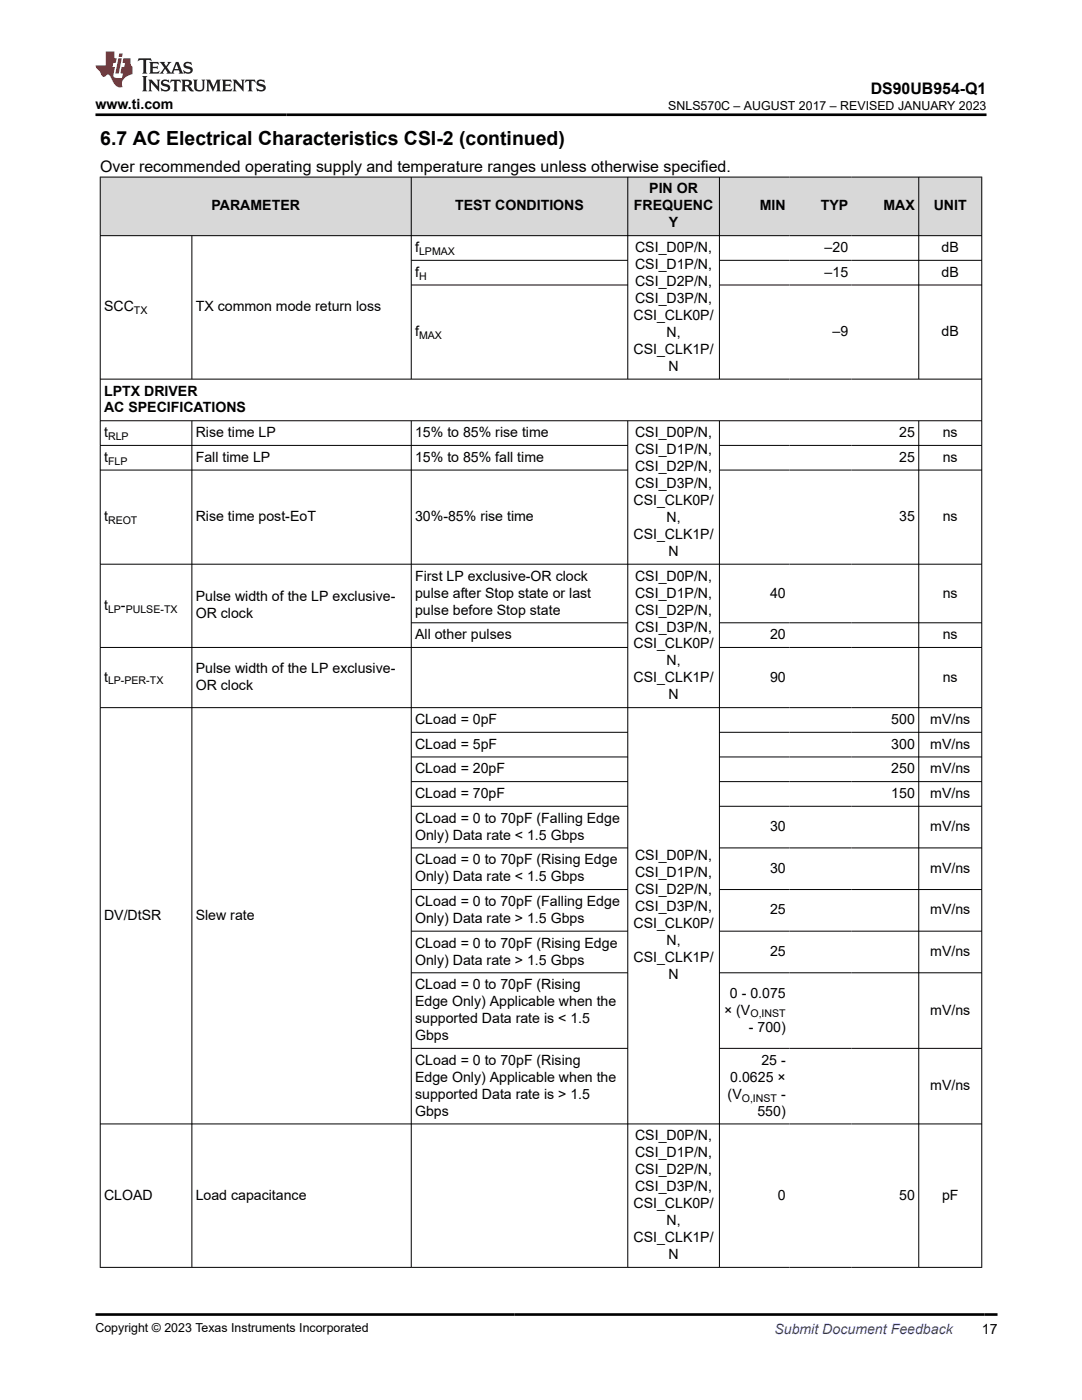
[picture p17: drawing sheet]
<svg xmlns="http://www.w3.org/2000/svg" width="216mm" height="279mm" viewBox="0 0 216 279" stroke-linecap="round" stroke-linejoin="round" font-family="sans-serif">
<defs><g id="words">
<text font-size="3.9" x="20" y="28.8">6.7 AC Electrical Characteristics CSI-2 (continued)</text>
<g font-size="3.2">
<text x="173.7" y="18.7">DS90UB954-Q1</text>
<text x="20" y="34.3">Over recommended operating supply and temperature ranges unless otherwise specified.</text>
</g>
<g font-size="2.8">
<text x="19" y="21.8">www.ti.com</text>
<text x="42.2" y="42">PARAMETER</text>
<text x="90.8" y="42">TEST CONDITIONS</text>
<text x="126.5" y="42">FREQUENC</text>
<text x="129.5" y="38.6">PIN OR</text>
<text x="151.6" y="42">MIN</text>
<text x="163.8" y="42">TYP</text>
<text x="176.3" y="42">MAX</text>
<text x="186.3" y="42">UNIT</text>
<text x="133.5" y="45.4">Y</text>
<text x="82.8" y="50.3">f</text>
<text x="126.7" y="50.3">CSI_D0P/N,</text>
<text x="126.7" y="53.7">CSI_D1P/N,</text>
<text x="164.5" y="50.3">–20</text>
<text x="187.9" y="50.3">dB</text>
<text x="82.8" y="55.2">f</text>
<text x="126.7" y="57.1">CSI_D2P/N,</text>
<text x="164.5" y="55.2">–15</text>
<text x="187.9" y="55.2">dB</text>
<text x="20.8" y="62.2">SCC</text>
<text x="39.1" y="62.2">TX common mode return loss</text>
<text x="126.4" y="63.9">CSI_CLK0P/</text>
<text x="126.7" y="60.5">CSI_D3P/N,</text>
<text x="82.8" y="67.1">f</text>
<text x="126.4" y="70.6">CSI_CLK1P/</text>
<text x="133" y="67.2">N,</text>
<text x="166.1" y="67.1">–9</text>
<text x="187.9" y="67.1">dB</text>
<text x="133.4" y="74">N</text>
<text x="20.8" y="78.9">LPTX DRIVER</text>
<text x="20.8" y="82.3">AC SPECIFICATIONS</text>
<text x="20.8" y="87.2">t</text>
<text x="39.1" y="87.2">Rise time LP</text>
<text x="82.8" y="87.2">15% to 85% rise time</text>
<text x="126.7" y="87.2">CSI_D0P/N,</text>
<text x="179.4" y="87.2">25</text>
<text x="188.1" y="87.2">ns</text>
<text x="20.8" y="92.2">t</text>
<text x="39.1" y="92.2">Fall time LP</text>
<text x="82.8" y="92.2">15% to 85% fall time</text>
<text x="126.7" y="90.6">CSI_D1P/N,</text>
<text x="126.7" y="94">CSI_D2P/N,</text>
<text x="179.4" y="92.2">25</text>
<text x="188.1" y="92.2">ns</text>
<text x="126.4" y="100.8">CSI_CLK0P/</text>
<text x="126.7" y="97.4">CSI_D3P/N,</text>
<text x="20.8" y="104">t</text>
<text x="39.1" y="104">Rise time post-EoT</text>
<text x="82.8" y="104">30%-85% rise time</text>
<text x="126.4" y="107.6">CSI_CLK1P/</text>
<text x="133" y="104.2">N,</text>
<text x="179.4" y="104">35</text>
<text x="188.1" y="104">ns</text>
<text x="133.4" y="111">N</text>
<text x="82.8" y="115.9">First LP exclusive-OR clock</text>
<text x="82.8" y="119.3">pulse after Stop state or last</text>
<text x="126.7" y="115.9">CSI_D0P/N,</text>
<text x="126.7" y="119.3">CSI_D1P/N,</text>
<text x="153.7" y="119.3">40</text>
<text x="188.1" y="119.3">ns</text>
<text x="20.8" y="121.7">t</text>
<text x="24.1" y="121.7">-</text>
<text x="39.1" y="120">Pulse width of the LP exclusive-</text>
<text x="39.1" y="123.4">OR clock</text>
<text x="82.8" y="122.6">pulse before Stop state</text>
<text x="126.7" y="122.6">CSI_D2P/N,</text>
<text x="82.8" y="127.6">All other pulses</text>
<text x="126.4" y="129.4">CSI_CLK0P/</text>
<text x="126.7" y="126">CSI_D3P/N,</text>
<text x="153.7" y="127.6">20</text>
<text x="188.1" y="127.6">ns</text>
<text x="20.8" y="136">t</text>
<text x="39.1" y="134.3">Pulse width of the LP exclusive-</text>
<text x="39.1" y="137.7">OR clock</text>
<text x="126.4" y="136.2">CSI_CLK1P/</text>
<text x="133" y="132.8">N,</text>
<text x="153.7" y="136">90</text>
<text x="188.1" y="136">ns</text>
<text x="133.4" y="139.6">N</text>
<text x="82.8" y="144.5">CLoad = 0pF</text>
<text x="82.8" y="149.4">CLoad = 5pF</text>
<text x="177.9" y="144.5">500</text>
<text x="177.9" y="149.4">300</text>
<text x="185.6" y="144.5">mV/ns</text>
<text x="185.6" y="149.4">mV/ns</text>
<text x="82.8" y="154.3">CLoad = 20pF</text>
<text x="177.9" y="154.3">250</text>
<text x="185.6" y="154.3">mV/ns</text>
<text x="82.8" y="159.3">CLoad = 70pF</text>
<text x="177.9" y="159.3">150</text>
<text x="185.6" y="159.3">mV/ns</text>
<text x="82.8" y="164.2">CLoad = 0 to 70pF (Falling Edge</text>
<text x="82.8" y="167.6">Only) Data rate &lt; 1.5 Gbps</text>
<text x="153.7" y="165.9">30</text>
<text x="185.6" y="165.9">mV/ns</text>
<text x="82.8" y="172.5">CLoad = 0 to 70pF (Rising Edge</text>
<text x="126.7" y="171.7">CSI_D0P/N,</text>
<text x="82.8" y="175.9">Only) Data rate &lt; 1.5 Gbps</text>
<text x="126.7" y="175.1">CSI_D1P/N,</text>
<text x="126.7" y="178.5">CSI_D2P/N,</text>
<text x="153.7" y="174.2">30</text>
<text x="185.6" y="174.2">mV/ns</text>
<text x="20.8" y="183.6">DV/DtSR</text>
<text x="39.1" y="183.6">Slew rate</text>
<text x="82.8" y="180.8">CLoad = 0 to 70pF (Falling Edge</text>
<text x="82.8" y="184.2">Only) Data rate &gt; 1.5 Gbps</text>
<text x="126.4" y="185.3">CSI_CLK0P/</text>
<text x="126.7" y="181.9">CSI_D3P/N,</text>
<text x="153.7" y="182.5">25</text>
<text x="185.6" y="182.5">mV/ns</text>
<text x="82.8" y="189.1">CLoad = 0 to 70pF (Rising Edge</text>
<text x="133" y="188.7">N,</text>
<text x="153.7" y="190.8">25</text>
<text x="185.6" y="190.8">mV/ns</text>
<text x="82.8" y="192.5">Only) Data rate &gt; 1.5 Gbps</text>
<text x="82.8" y="197.4">CLoad = 0 to 70pF (Rising</text>
<text x="126.4" y="192">CSI_CLK1P/</text>
<text x="133.4" y="195.4">N</text>
<text x="82.8" y="200.8">Edge Only) Applicable when the</text>
<text x="144.5" y="202.5">× (V</text>
<text x="145.7" y="199.1">0 - 0.075</text>
<text x="185.6" y="202.5">mV/ns</text>
<text x="82.8" y="204.2">supported Data rate is &lt; 1.5</text>
<text x="82.8" y="207.6">Gbps</text>
<text x="149.4" y="205.9">- 700)</text>
<text x="82.8" y="212.5">CLoad = 0 to 70pF (Rising</text>
<text x="82.8" y="215.9">Edge Only) Applicable when the</text>
<text x="145.7" y="215.9">0.0625 ×</text>
<text x="151.9" y="212.5">25 -</text>
<text x="82.8" y="219.3">supported Data rate is &gt; 1.5</text>
<text x="145.2" y="219.3">(V</text>
<text x="155.9" y="219.3">-</text>
<text x="185.6" y="217.6">mV/ns</text>
<text x="82.8" y="222.7">Gbps</text>
<text x="126.7" y="227.6">CSI_D0P/N,</text>
<text x="151.1" y="222.7">550)</text>
<text x="126.7" y="231">CSI_D1P/N,</text>
<text x="20.8" y="239.4">CLOAD</text>
<text x="39.1" y="239.4">Load capacitance</text>
<text x="126.7" y="234.4">CSI_D2P/N,</text>
<text x="126.7" y="237.7">CSI_D3P/N,</text>
<text x="155.2" y="239.4">0</text>
<text x="179.4" y="239.4">50</text>
<text x="188" y="239.4">pF</text>
<text x="126.4" y="241.1">CSI_CLK0P/</text>
<text x="133" y="244.5">N,</text>
<text x="126.4" y="247.9">CSI_CLK1P/</text>
<text x="133.4" y="251.3">N</text>
<text x="195.9" y="266.1">17</text>
</g>
<text font-size="2.8" fill="#00f" x="154.5" y="266.2">Submit Document Feedback</text>
<g font-size="2.5">
<text x="133.3" y="21.9">SNLS570C – AUGUST 2017 – REVISED JANUARY 2023</text>
<text x="19" y="265.9">Copyright © 2023 Texas Instruments Incorporated</text>
</g>
<g font-size="2.1">
<text x="83.6" y="50.9">LPMAX</text>
<text x="83.6" y="55.8">H</text>
<text x="26.7" y="62.7">TX</text>
<text x="83.6" y="67.6">MAX</text>
<text x="21.6" y="87.8">RLP</text>
<text x="21.6" y="92.7">FLP</text>
<text x="21.6" y="104.6">REOT</text>
<text x="21.6" y="122.3">LP PULSE-TX</text>
<text x="21.6" y="136.6">LP-PER-TX</text>
<text x="149.7" y="203.1">O,INST</text>
<text x="148" y="219.8">O,INST</text>
</g>
</g></defs>
<g fill="#d8d8d8">
<path d="M20 35.3h175.9v11.7h-175.9z" fill-rule="evenodd"/>
<path d="M20.1 35.4h61.9v11.6h-61.9z" fill-rule="evenodd"/>
<path d="M82.1 35.4h43.1v11.6h-43.1z" fill-rule="evenodd"/>
<path d="M125.3 35.4h18.2v11.6h-18.2z" fill-rule="evenodd"/>
<path d="M143.6 35.4h13.9v11.6h-13.9z" fill-rule="evenodd"/>
<path d="M157.5 35.4h12.5v11.6h-12.5z" fill-rule="evenodd"/>
<path d="M170 35.4h13.3v11.6h-13.3z" fill-rule="evenodd"/>
<path d="M183.4 35.4h12.4v11.6h-12.4z" fill-rule="evenodd"/>
</g>
<g fill="none" stroke="#000" stroke-width=".2">
<path d="M19.9 35.3h176.1M20 35.3v217.7M82.1 35.3v40.4M125.3 35.3v40.4M143.6 35.3v40.4M183.3 35.3v40.4M195.9 35.3v217.7M19.9 47h176.1M38.3 47v28.7M82.1 52h43.2M82.1 56.9h43.2M143.6 52h52.4"/>
<path d="M143.6 56.9h52.4M196 75.7h-176.1M19.9 84h176.1M19.9 88.9h105.4M19.9 93.8h105.4M38.3 84v169M82.1 84v169M125.3 84v169M143.6 84v169M143.6 88.9h52.4M143.6 93.8h52.4M183.3 84v169"/>
<path d="M19.9 112.6h176.1M19.9 129.2h105.4M82.1 124.3h43.2M143.6 129.2h52.4M143.6 124.3h52.4M19.9 141.2h176.1M82.1 146.1h43.2M82.1 151.1h43.2M82.1 156h43.2M143.6 146.1h52.4M143.6 151.1h52.4M143.6 156h52.4"/>
<path d="M82.1 160.9h43.2M82.1 169.2h43.2M82.1 177.5h43.2M143.6 160.9h52.4M143.6 169.2h52.4M143.6 177.5h52.4M82.1 185.8h43.2M82.1 194.1h43.2M143.6 185.8h52.4M143.6 194.1h52.4M82.1 209.2h43.2M143.6 209.2h52.4"/>
<path d="M19.9 224.3h176.1M19.9 252.9h176.1"/>
</g>
<path d="M27.7 11.6l-.2 .6 .5-.2h.6v.1v2.2l-.2 .4h1l-.2-.4v-2.2v-.1h.5l.5 .2-.1-.6zM29.8 12.4l.2 .3v1.6l-.2 .4h1.9l.1-.6a1.08 1.08 0 0 1-1.3 .2v-.7h.6l.4 .2v-.7l-.4 .2h-.6v-.5l.2-.2a1 1 0 0 1 1 .3l-.1-.5zM31.8 12.4l1 1.1-1 1.2h.9l-.2-.2 .4-.8 .5 .8-.2 .2h1.6l-.2-.2 .1-.5h1l.1 .5-.1 .2h.9l-.2-.4-.8-1.9h-.5l-1 2.1-.8-1.1 .9-1h-.8l.2 .2-.5 .6-.3-.6 .1-.2zM35.2 12.8l.4 1h-.8zM36.8 12.5a.65 .65 0 0 0-.2 .7 .65 .65 0 0 0 .6 .5l.7 .1 .1 .3a.79 .79 0 0 1-.7 .4 .79 .79 0 0 1-.7-.5l.1 .7 .2-.1a.93 .93 0 0 0 1.1 0 .93 .93 0 0 0 .4-.9 1.46 1.46 0 0 0-1.2-.6l-.1-.3a1.09 1.09 0 0 1 1.2 .2l-.2-.6-.1 .1-.6-.2zM28.4 15.2l.2 .4v2.2l-.2 .4h1l-.2-.4v-2.2l.2-.4zM29.6 15.9l.2 .4v1.5l-.2 .4h.8l-.3-.4v-1.3l1.7 1.8v-2l.2-.4h-.8l.2 .2 .1 1.1-1.2-1.3zM32.3 16a.65 .65 0 0 0-.2 .8 .65 .65 0 0 0 .7 .4l.6 .2 .1 .2a.79 .79 0 0 1-.7 .4 .79 .79 0 0 1-.7-.5l.1 .7 .2-.1a.93 .93 0 0 0 1.1 .1 .93 .93 0 0 0 .4-1 1.46 1.46 0 0 0-1.2-.5l-.1-.4a1.09 1.09 0 0 1 1.2 .2l-.2-.6-.1 .1-.6-.1zM34.1 15.9l-.1 .6a.63 .63 0 0 1 .7-.3l.1 1.6-.3 .4h1l-.2-.4v-1.6a.66 .66 0 0 1 .8 .3l-.1-.6zM36.2 15.9l.2 .4v1.5l-.2 .4h.9l-.2-.2v-.7h.5l.1 .2a.79 .79 0 0 0 1.2 .6l-1-.9a.61 .61 0 0 0 .6-.6 .61 .61 0 0 0-.5-.7zM36.9 16.2h.2a.47 .47 0 0 1 .5 .1 .47 .47 0 0 1 .1 .5l-.2 .1-.6 .1zM38.5 15.9l.2 .2a2.27 2.27 0 0 0 .4 2 1.04 1.04 0 0 0 1.7-.7v-1.3l.2-.2h-.8l.2 .4v1.1a.6 .6 0 0 1-.6 .6 .6 .6 0 0 1-.6-.6v-1.1l.3-.4zM41.1 15.9l.2 .4v1.5l-.2 .4h.7l-.2-.4v-1.4l.9 1.9 .8-1.9v1.4l-.2 .4h1l-.3-.4v-1.5l.3-.4h-.8l-.7 1.5-.7-1.5zM44.3 15.9l.2 .4v1.5l-.2 .4h1.9l.1-.6a1.09 1.09 0 0 1-1.3 .2v-.7h.6l.4 .2v-.6l-.4 .2h-.6v-.6l.2-.1a1.01 1.01 0 0 1 1 .3l-.1-.6zM46.4 15.9l.3 .4v1.5l-.3 .4h.8l-.2-.4v-1.3l1.6 1.8v-2l.2-.4h-.7l.2 .2v1.1l-1.2-1.3zM49 15.9l-.1 .6a.63 .63 0 0 1 .8-.3v1.6l-.3 .4h1l-.2-.4v-1.6a.66 .66 0 0 1 .8 .3l-.1-.6zM51.4 16a.65 .65 0 0 0-.2 .8 .65 .65 0 0 0 .6 .4l.6 .2 .2 .2a.79 .79 0 0 1-.8 .4 .79 .79 0 0 1-.6-.5l.1 .7 .2-.1a.93 .93 0 0 0 1 .1 .93 .93 0 0 0 .5-1 1.46 1.46 0 0 0-1.3-.5l-.1-.4a1.09 1.09 0 0 1 1.3 .2l-.2-.6-.2 .1-.5-.1z" fill="#231f20"/>
<path d="M21.1 10.3v2.7h-2.1l.1 .4 .9 1a.95 .95 0 0 0 .9 .9 .59 .59 0 0 1 .6-.4 .59 .59 0 0 1 .5 .3l.4 .8a1.59 1.59 0 0 0 2.1 1.4 1.61 1.61 0 0 1 1-2.3l1-.3-.1-1.5a1.59 1.59 0 0 1-.4-1.7h-1.4l-.2 .9h.5l-.1 .9h-.5l-.2 .9v.3l.4 .1-.2 .9h-.6a.73 .73 0 0 1-1.1-.7l.3-1.5h-.5l.2-.9h.5l.2-.9h-.5v-1.3zM23.6 11.6l-.6 3.1h.7l.6-3.1zM23.8 10.7l-.1 .6h.7l.1-.6z" fill="#ed1c24"/>
<path d="M19 22.9h177.8M19.1 262.3h179.9" fill="none" stroke="#000" stroke-width=".53"/>
<use href="#words"/>
</svg>
